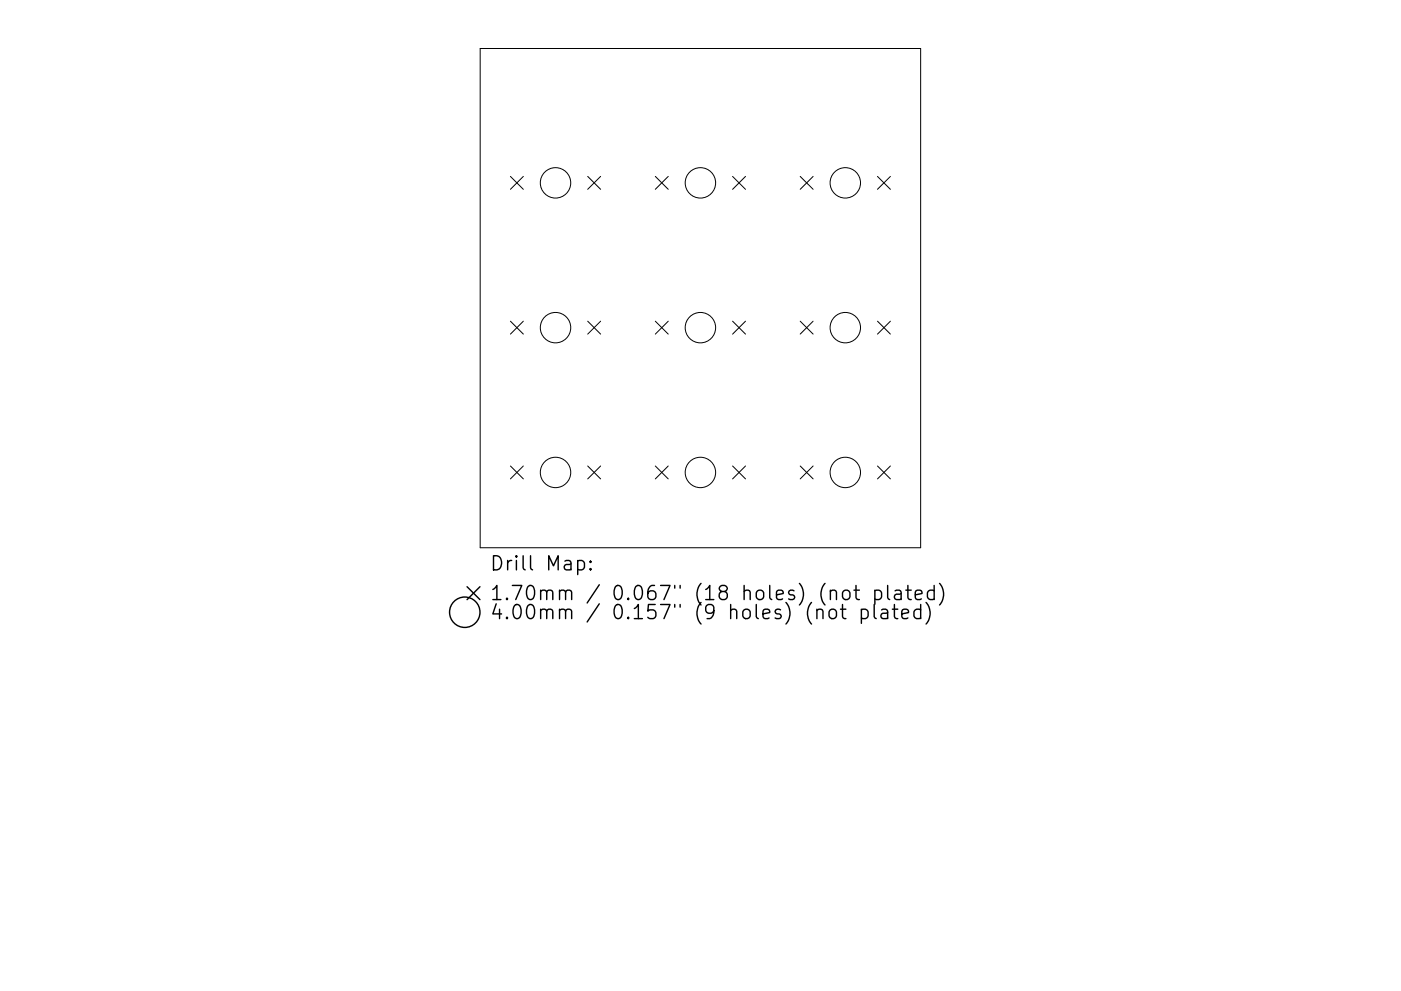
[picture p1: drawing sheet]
<svg xmlns="http://www.w3.org/2000/svg" width="297mm" height="210mm" viewBox="0 0 297 210" stroke-linecap="round" stroke-linejoin="round" font-family="sans-serif">
<defs><g id="words">
<g font-size="4.2">
<text x="103.8" y="121.1">Drill Map:</text>
<text x="103.8" y="127.4">1.70mm / 0.067&quot; (18 holes) (not plated)</text>
<text x="103.8" y="131.4">4.00mm / 0.157&quot; (9 holes) (not plated)</text>
</g>
</g></defs>
<g fill="none" stroke="#000" stroke-width=".21">
<path d="M101.8 10.3h93.4v105.9h-93.4zM108.2 37.4l2.8 2.8M111 37.4l-2.8 2.8M124.6 37.4l2.7 2.8M127.3 37.4l-2.7 2.8M138.9 37.4l2.8 2.8M141.7 37.4l-2.8 2.8M155.3 37.4l2.8 2.8M158.1 37.4l-2.8 2.8M169.7 37.4l2.7 2.8M172.4 37.4l-2.7 2.8M186 37.4l2.8 2.8"/>
<path d="M188.8 37.4l-2.8 2.8M108.2 68.1l2.8 2.8M111 68.1l-2.8 2.8M124.6 68.1l2.7 2.8M127.3 68.1l-2.7 2.8M138.9 68.1l2.8 2.8M141.7 68.1l-2.8 2.8M155.3 68.1l2.8 2.8M158.1 68.1l-2.8 2.8M169.7 68.1l2.7 2.8M172.4 68.1l-2.7 2.8M186 68.1l2.8 2.8"/>
<path d="M188.8 68.1l-2.8 2.8M108.2 98.9l2.8 2.7M111 98.9l-2.8 2.7M124.6 98.9l2.7 2.7M127.3 98.9l-2.7 2.7M138.9 98.9l2.8 2.7M141.7 98.9l-2.8 2.7M155.3 98.9l2.8 2.7M158.1 98.9l-2.8 2.7M169.7 98.9l2.7 2.7M172.4 98.9l-2.7 2.7M186 98.9l2.8 2.7"/>
<path d="M188.8 98.9l-2.8 2.7"/>
<circle cx="117.8" cy="38.8" r="3.2"/>
<circle cx="148.5" cy="38.8" r="3.2"/>
<circle cx="179.2" cy="38.8" r="3.2"/>
<circle cx="117.8" cy="69.5" r="3.2"/>
<circle cx="148.5" cy="69.5" r="3.2"/>
<circle cx="179.2" cy="69.5" r="3.2"/>
<circle cx="117.8" cy="100.2" r="3.2"/>
<circle cx="148.5" cy="100.2" r="3.2"/>
<circle cx="179.2" cy="100.2" r="3.2"/>
</g>
<g fill="none" stroke="#000" stroke-width=".3">
<path d="M122.5 119.1l.8-.2 .6 .6v.8l-.3 .5-.3 .1-.8-.1M125.2 119.1l.1 .1-.1 .1-.1-.1 .1-.1v.2M99 124.5l2.8 2.7M101.8 124.5l-2.8 2.7M125.2 120.6l.1 .2-.1 .1-.1-.1 .1-.2v.3M176.1 129.4a.81 .81 0 0 1 1.2 .4v.9a.81 .81 0 0 1-.7 .6 .81 .81 0 0 1-.8-.6v-.9zM178.2 129.3h1.1M178.6 128.3v2.5l.2 .3 .5 .2M178.8 125.5a.81 .81 0 0 1 .8-.3 .81 .81 0 0 1 .6 .6v.8a.81 .81 0 0 1-.8 .6 .81 .81 0 0 1-.8-.6v-.8zM181.1 125.2h1.1M181.5 124.2v2.6l.1 .3 .6 .1M182.6 129.4l.9-.1 .6 .5v.9l-.3 .4-.3 .2-.9-.2"/>
<path d="M182.6 129.3v3M185.3 128.3v2.5l.5 .5M185.5 125.4l.8-.2 .6 .6v.8l-.3 .5-.3 .1-.8-.1M185.5 125.2v3M186.9 129.4l.3-.1 .9 .1 .1 .3v1.6M188.2 124.2v2.6l.4 .4M188.2 130l-1 .1a.59 .59 0 0 0-.4 .6 .59 .59 0 0 0 .4 .6l1-.2M189.2 129.3h1.1M189.6 128.3v2.5l.2 .3 .5 .2M189.8 125.4l.3-.2 .8 .2 .2 .2v1.6M191.1 125.9l-1 .2a.59 .59 0 0 0-.5 .5 .59 .59 0 0 0 .5 .6l1-.1M191.2 130.3l1.4-.3-.1-.6-.9-.1-.4 .4v1.1l.1 .3 .3 .2 .9-.2"/>
<path d="M192.1 125.2h1.1M192.5 124.2v2.6l.1 .3 .6 .1M194.1 126.2l1.4-.3-.2-.5-.8-.2-.4 .4v1.2l.1 .3 .3 .1 .8-.1M195.2 129.4l-.9-.1-.5 .5v.9l.3 .4 .2 .2 .9-.2M195.2 128.3v3M196.3 127.8a3.4 3.4 0 0 1 0 4.6M198.1 125.4l-.9-.2-.6 .6v.8l.3 .5 .3 .1 .9-.1M198.1 124.2v3M199.2 123.8a3.4 3.4 0 0 1 0 4.6"/>
<circle cx="98.5" cy="129.9" r="3.2"/>
</g>
<use href="#words"/>
</svg>
